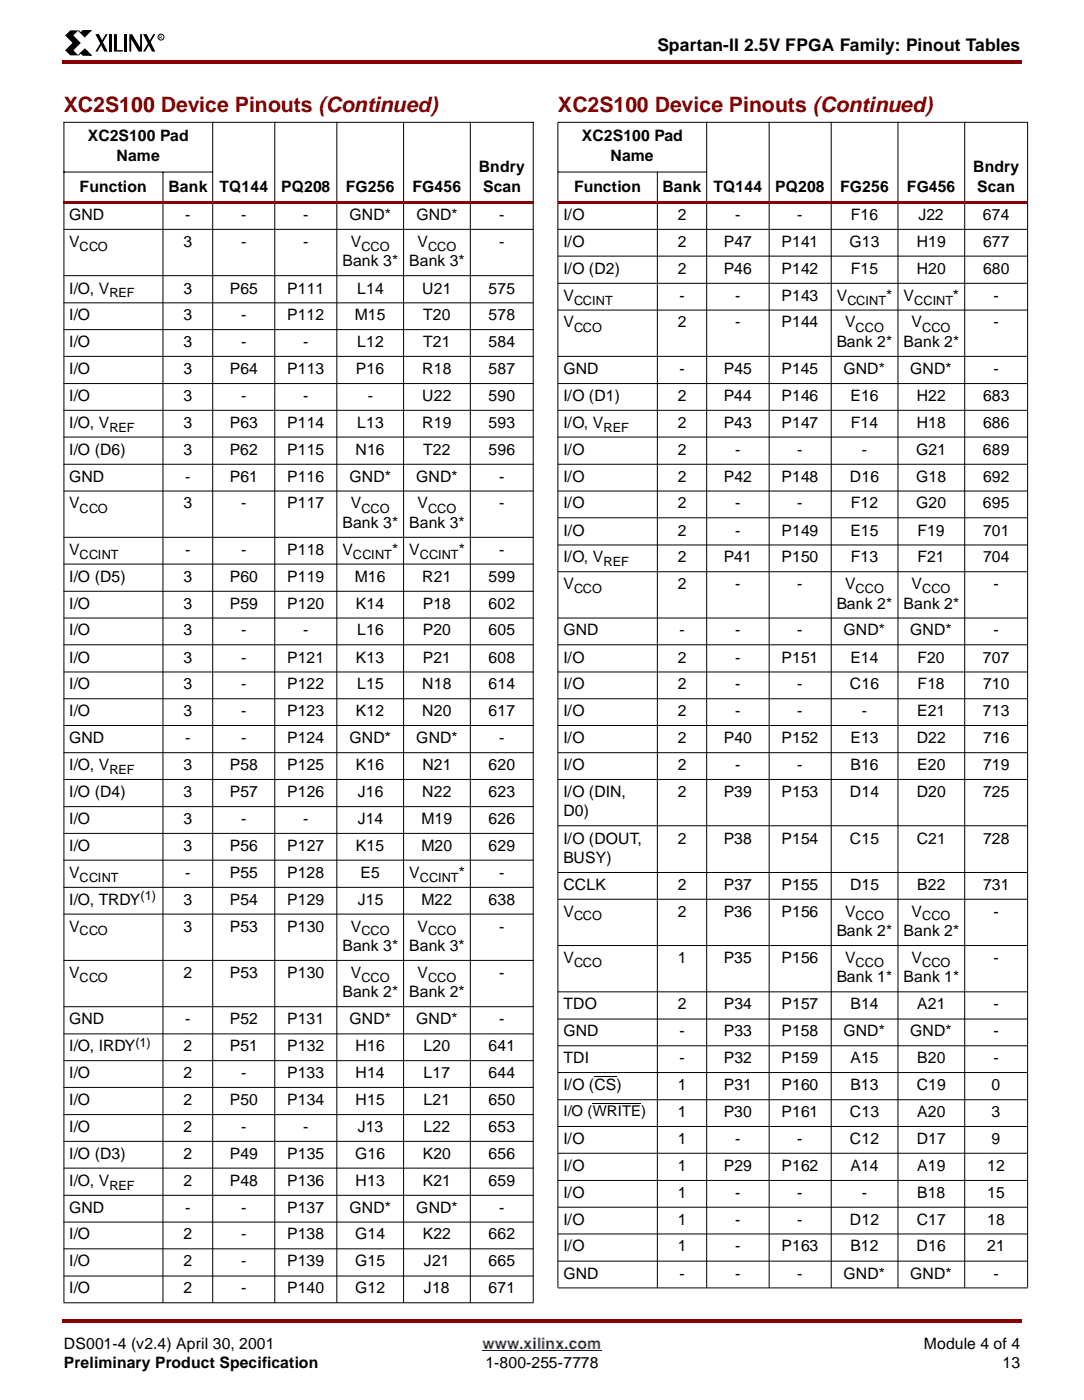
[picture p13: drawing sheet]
<svg xmlns="http://www.w3.org/2000/svg" width="216mm" height="279mm" viewBox="0 0 216 279" stroke-linecap="round" stroke-linejoin="round" font-family="sans-serif">
<defs><g id="words">
<g font-size="4.2" fill="#850000">
<text x="12.7" y="22.3">XC2S100 Device Pinouts (Continued)</text>
<text x="111.1" y="22.3">XC2S100 Device Pinouts (Continued)</text>
</g>
<text font-size="3.5" x="130.9" y="10.2">Spartan-II 2.5V FPGA Family: Pinout Tables</text>
<g font-size="3.1">
<text x="17.5" y="28.2">XC2S100 Pad</text>
<text x="115.9" y="28.2">XC2S100 Pad</text>
<text x="23.2" y="32.1">Name</text>
<text x="95.4" y="34.3">Bndry</text>
<text x="121.6" y="32.1">Name</text>
<text x="193.8" y="34.3">Bndry</text>
<text x="15.9" y="38.2">Function</text>
<text x="33.6" y="38.2">Bank</text>
<text x="43.7" y="38.2">TQ144</text>
<text x="56" y="38.2">PQ208</text>
<text x="68.9" y="38.2">FG256</text>
<text x="82.2" y="38.2">FG456</text>
<text x="96.2" y="38.2">Scan</text>
<text x="114.3" y="38.2">Function</text>
<text x="131.9" y="38.2">Bank</text>
<text x="142.1" y="38.2">TQ144</text>
<text x="154.4" y="38.2">PQ208</text>
<text x="167.3" y="38.2">FG256</text>
<text x="180.6" y="38.2">FG456</text>
<text x="194.6" y="38.2">Scan</text>
<text x="13.7" y="43.9">GND</text>
<text x="36.9" y="43.9">-</text>
<text x="48" y="43.9">-</text>
<text x="60.4" y="43.9">-</text>
<text x="69.6" y="43.9">GND*</text>
<text x="82.9" y="43.9">GND*</text>
<text x="99.4" y="43.9">-</text>
<text x="112.2" y="43.9">I/O</text>
<text x="135" y="43.9">2</text>
<text x="146.4" y="43.9">-</text>
<text x="158.8" y="43.9">-</text>
<text x="169.4" y="43.9">F16</text>
<text x="182.9" y="43.9">J22</text>
<text x="195.8" y="43.9">674</text>
<text x="13.7" y="49.2">V</text>
<text x="36.5" y="49.2">3</text>
<text x="48" y="49.2">-</text>
<text x="60.4" y="49.2">-</text>
<text x="68.2" y="53.1">Bank 3*</text>
<text x="69.9" y="49.2">V</text>
<text x="81.5" y="53.1">Bank 3*</text>
<text x="83.2" y="49.2">V</text>
<text x="99.4" y="49.2">-</text>
<text x="112.2" y="49.2">I/O</text>
<text x="135" y="49.2">2</text>
<text x="144.1" y="49.2">P47</text>
<text x="155.7" y="49.2">P141</text>
<text x="169.2" y="49.2">G13</text>
<text x="182.6" y="49.2">H19</text>
<text x="195.8" y="49.2">677</text>
<text x="13.7" y="58.5">I/O, V</text>
<text x="36.5" y="58.5">3</text>
<text x="45.8" y="58.5">P65</text>
<text x="57.2" y="58.5">P111</text>
<text x="71.2" y="58.5">L14</text>
<text x="84.1" y="58.5">U21</text>
<text x="97.3" y="58.5">575</text>
<text x="112.2" y="54.6">I/O (D2)</text>
<text x="112.2" y="59.9">V</text>
<text x="135" y="54.6">2</text>
<text x="135.3" y="59.9">-</text>
<text x="144.1" y="54.6">P46</text>
<text x="146.4" y="59.9">-</text>
<text x="155.6" y="54.6">P142</text>
<text x="155.6" y="59.9">P143</text>
<text x="166.7" y="59.9">V</text>
<text x="169.5" y="54.6">F15</text>
<text x="176.5" y="59.9">*</text>
<text x="179.9" y="59.9">V</text>
<text x="182.6" y="54.6">H20</text>
<text x="189.8" y="59.9">*</text>
<text x="195.8" y="54.6">680</text>
<text x="197.9" y="59.9">-</text>
<text x="13.7" y="63.8">I/O</text>
<text x="36.5" y="63.8">3</text>
<text x="48" y="63.8">-</text>
<text x="57.2" y="63.8">P112</text>
<text x="70.6" y="63.8">M15</text>
<text x="84.3" y="63.8">T20</text>
<text x="97.3" y="63.8">578</text>
<text x="112.2" y="65.3">V</text>
<text x="135" y="65.3">2</text>
<text x="146.4" y="65.3">-</text>
<text x="155.6" y="65.3">P144</text>
<text x="168.3" y="65.3">V</text>
<text x="181.6" y="65.3">V</text>
<text x="197.9" y="65.3">-</text>
<text x="13.7" y="69.2">I/O</text>
<text x="36.5" y="69.2">3</text>
<text x="48" y="69.2">-</text>
<text x="60.4" y="69.2">-</text>
<text x="71.2" y="69.2">L12</text>
<text x="84.3" y="69.2">T21</text>
<text x="97.3" y="69.2">584</text>
<text x="166.7" y="69.2">Bank 2*</text>
<text x="179.9" y="69.2">Bank 2*</text>
<text x="13.7" y="74.6">I/O</text>
<text x="36.5" y="74.6">3</text>
<text x="45.8" y="74.6">P64</text>
<text x="57.2" y="74.6">P113</text>
<text x="70.9" y="74.6">P16</text>
<text x="84.1" y="74.6">R18</text>
<text x="97.3" y="74.6">587</text>
<text x="112.2" y="74.6">GND</text>
<text x="135.3" y="74.6">-</text>
<text x="144.1" y="74.6">P45</text>
<text x="155.6" y="74.6">P145</text>
<text x="168" y="74.6">GND*</text>
<text x="181.3" y="74.6">GND*</text>
<text x="197.9" y="74.6">-</text>
<text x="13.7" y="79.9">I/O</text>
<text x="36.5" y="79.9">3</text>
<text x="48" y="79.9">-</text>
<text x="60.4" y="79.9">-</text>
<text x="73.3" y="79.9">-</text>
<text x="84.1" y="79.9">U22</text>
<text x="97.3" y="79.9">590</text>
<text x="112.2" y="79.9">I/O (D1)</text>
<text x="135" y="79.9">2</text>
<text x="144.1" y="79.9">P44</text>
<text x="155.6" y="79.9">P146</text>
<text x="169.4" y="79.9">E16</text>
<text x="182.6" y="79.9">H22</text>
<text x="195.8" y="79.9">683</text>
<text x="13.7" y="85.3">I/O, V</text>
<text x="36.5" y="85.3">3</text>
<text x="45.8" y="85.3">P63</text>
<text x="57.2" y="85.3">P114</text>
<text x="71.2" y="85.3">L13</text>
<text x="84.1" y="85.3">R19</text>
<text x="97.3" y="85.3">593</text>
<text x="112.2" y="85.3">I/O, V</text>
<text x="135" y="85.3">2</text>
<text x="144.1" y="85.3">P43</text>
<text x="155.6" y="85.3">P147</text>
<text x="169.5" y="85.3">F14</text>
<text x="182.6" y="85.3">H18</text>
<text x="195.8" y="85.3">686</text>
<text x="13.7" y="90.7">I/O (D6)</text>
<text x="36.5" y="90.7">3</text>
<text x="45.8" y="90.7">P62</text>
<text x="57.2" y="90.7">P115</text>
<text x="70.8" y="90.7">N16</text>
<text x="84.3" y="90.7">T22</text>
<text x="97.3" y="90.7">596</text>
<text x="112.2" y="90.7">I/O</text>
<text x="135" y="90.7">2</text>
<text x="146.4" y="90.7">-</text>
<text x="158.8" y="90.7">-</text>
<text x="171.7" y="90.7">-</text>
<text x="182.5" y="90.7">G21</text>
<text x="195.8" y="90.7">689</text>
<text x="13.7" y="96">GND</text>
<text x="13.7" y="101.3">V</text>
<text x="36.5" y="101.3">3</text>
<text x="36.9" y="96">-</text>
<text x="45.8" y="96">P61</text>
<text x="48" y="101.3">-</text>
<text x="57.2" y="96">P116</text>
<text x="57.2" y="101.3">P117</text>
<text x="69.6" y="96">GND*</text>
<text x="69.9" y="101.3">V</text>
<text x="82.9" y="96">GND*</text>
<text x="83.2" y="101.3">V</text>
<text x="99.4" y="101.3">-</text>
<text x="99.4" y="96">-</text>
<text x="112.2" y="96">I/O</text>
<text x="112.2" y="101.3">I/O</text>
<text x="135" y="96">2</text>
<text x="135" y="101.3">2</text>
<text x="144.1" y="96">P42</text>
<text x="146.4" y="101.3">-</text>
<text x="155.7" y="96">P148</text>
<text x="158.8" y="101.3">-</text>
<text x="169.3" y="96">D16</text>
<text x="169.4" y="101.3">F12</text>
<text x="182.5" y="101.3">G20</text>
<text x="182.5" y="96">G18</text>
<text x="195.8" y="101.3">695</text>
<text x="195.8" y="96">692</text>
<text x="68.2" y="105.2">Bank 3*</text>
<text x="81.5" y="105.2">Bank 3*</text>
<text x="112.2" y="106.8">I/O</text>
<text x="135" y="106.8">2</text>
<text x="146.4" y="106.8">-</text>
<text x="155.7" y="106.8">P149</text>
<text x="169.4" y="106.8">E15</text>
<text x="182.7" y="106.8">F19</text>
<text x="195.8" y="106.8">701</text>
<text x="13.7" y="110.6">V</text>
<text x="36.9" y="110.6">-</text>
<text x="48" y="110.6">-</text>
<text x="57.2" y="110.6">P118</text>
<text x="68.2" y="110.6">V</text>
<text x="78.1" y="110.6">* V</text>
<text x="91.4" y="110.6">*</text>
<text x="99.4" y="110.6">-</text>
<text x="112.2" y="112.1">I/O, V</text>
<text x="135" y="112.1">2</text>
<text x="144.1" y="112.1">P41</text>
<text x="155.6" y="112.1">P150</text>
<text x="169.5" y="112.1">F13</text>
<text x="182.7" y="112.1">F21</text>
<text x="195.8" y="112.1">704</text>
<text x="13.7" y="116">I/O (D5)</text>
<text x="36.5" y="116">3</text>
<text x="45.8" y="116">P60</text>
<text x="57.2" y="116">P119</text>
<text x="70.7" y="116">M16</text>
<text x="84.1" y="116">R21</text>
<text x="97.3" y="116">599</text>
<text x="112.2" y="117.4">V</text>
<text x="135" y="117.4">2</text>
<text x="146.4" y="117.4">-</text>
<text x="158.8" y="117.4">-</text>
<text x="168.3" y="117.4">V</text>
<text x="181.6" y="117.4">V</text>
<text x="197.9" y="117.4">-</text>
<text x="13.7" y="121.3">I/O</text>
<text x="36.5" y="121.3">3</text>
<text x="45.8" y="121.3">P59</text>
<text x="57.2" y="121.3">P120</text>
<text x="70.9" y="121.3">K14</text>
<text x="84.2" y="121.3">P18</text>
<text x="97.3" y="121.3">602</text>
<text x="166.7" y="121.3">Bank 2*</text>
<text x="179.9" y="121.3">Bank 2*</text>
<text x="13.7" y="126.7">I/O</text>
<text x="36.5" y="126.7">3</text>
<text x="48" y="126.7">-</text>
<text x="60.4" y="126.7">-</text>
<text x="71.1" y="126.7">L16</text>
<text x="84.2" y="126.7">P20</text>
<text x="97.3" y="126.7">605</text>
<text x="112.2" y="126.7">GND</text>
<text x="135.3" y="126.7">-</text>
<text x="146.4" y="126.7">-</text>
<text x="158.8" y="126.7">-</text>
<text x="168" y="126.7">GND*</text>
<text x="181.3" y="126.7">GND*</text>
<text x="197.9" y="126.7">-</text>
<text x="13.7" y="132.1">I/O</text>
<text x="13.7" y="137.4">I/O</text>
<text x="36.5" y="132.1">3</text>
<text x="36.5" y="137.4">3</text>
<text x="48" y="132.1">-</text>
<text x="48" y="137.4">-</text>
<text x="57.2" y="137.4">P122</text>
<text x="57.2" y="132.1">P121</text>
<text x="70.9" y="132.1">K13</text>
<text x="71.1" y="137.4">L15</text>
<text x="84.1" y="137.4">N18</text>
<text x="84.2" y="132.1">P21</text>
<text x="97.3" y="132.1">608</text>
<text x="97.3" y="137.4">614</text>
<text x="112.2" y="132.1">I/O</text>
<text x="112.2" y="137.4">I/O</text>
<text x="135" y="132.1">2</text>
<text x="135" y="137.4">2</text>
<text x="146.4" y="132.1">-</text>
<text x="146.4" y="137.4">-</text>
<text x="155.6" y="132.1">P151</text>
<text x="158.8" y="137.4">-</text>
<text x="169.3" y="137.4">C16</text>
<text x="169.4" y="132.1">E14</text>
<text x="182.7" y="132.1">F20</text>
<text x="182.7" y="137.4">F18</text>
<text x="195.8" y="132.1">707</text>
<text x="195.8" y="137.4">710</text>
<text x="13.7" y="142.7">I/O</text>
<text x="36.5" y="142.7">3</text>
<text x="48" y="142.7">-</text>
<text x="57.2" y="142.7">P123</text>
<text x="70.9" y="142.7">K12</text>
<text x="84.1" y="142.7">N20</text>
<text x="97.3" y="142.7">617</text>
<text x="112.2" y="142.7">I/O</text>
<text x="135" y="142.7">2</text>
<text x="146.4" y="142.7">-</text>
<text x="158.8" y="142.7">-</text>
<text x="171.7" y="142.7">-</text>
<text x="182.7" y="142.7">E21</text>
<text x="195.8" y="142.7">713</text>
<text x="13.7" y="148.2">GND</text>
<text x="36.9" y="148.2">-</text>
<text x="48" y="148.2">-</text>
<text x="57.2" y="148.2">P124</text>
<text x="69.6" y="148.2">GND*</text>
<text x="82.9" y="148.2">GND*</text>
<text x="99.4" y="148.2">-</text>
<text x="112.2" y="148.2">I/O</text>
<text x="135" y="148.2">2</text>
<text x="144.1" y="148.2">P40</text>
<text x="155.7" y="148.2">P152</text>
<text x="169.4" y="148.2">E13</text>
<text x="182.6" y="148.2">D22</text>
<text x="195.8" y="148.2">716</text>
<text x="13.7" y="153.5">I/O, V</text>
<text x="36.5" y="153.5">3</text>
<text x="45.8" y="153.5">P58</text>
<text x="57.2" y="153.5">P125</text>
<text x="70.9" y="153.5">K16</text>
<text x="84.1" y="153.5">N21</text>
<text x="97.3" y="153.5">620</text>
<text x="112.2" y="153.5">I/O</text>
<text x="135" y="153.5">2</text>
<text x="146.4" y="153.5">-</text>
<text x="158.8" y="153.5">-</text>
<text x="169.4" y="153.5">B16</text>
<text x="182.7" y="153.5">E20</text>
<text x="195.8" y="153.5">719</text>
<text x="13.7" y="158.8">I/O (D4)</text>
<text x="36.5" y="158.8">3</text>
<text x="45.8" y="158.8">P57</text>
<text x="57.2" y="158.8">P126</text>
<text x="71.2" y="158.8">J16</text>
<text x="84.1" y="158.8">N22</text>
<text x="97.3" y="158.8">623</text>
<text x="112.2" y="158.8">I/O (DIN,</text>
<text x="135" y="158.8">2</text>
<text x="144.1" y="158.8">P39</text>
<text x="155.6" y="158.8">P153</text>
<text x="169.3" y="158.8">D14</text>
<text x="182.6" y="158.8">D20</text>
<text x="195.8" y="158.8">725</text>
<text x="13.7" y="164.2">I/O</text>
<text x="36.5" y="164.2">3</text>
<text x="48" y="164.2">-</text>
<text x="60.4" y="164.2">-</text>
<text x="71.2" y="164.2">J14</text>
<text x="83.9" y="164.2">M19</text>
<text x="97.3" y="164.2">626</text>
<text x="112.2" y="162.7">D0)</text>
<text x="13.7" y="169.6">I/O</text>
<text x="36.5" y="169.6">3</text>
<text x="45.8" y="169.6">P56</text>
<text x="57.2" y="169.6">P127</text>
<text x="70.9" y="169.6">K15</text>
<text x="83.9" y="169.6">M20</text>
<text x="97.3" y="169.6">629</text>
<text x="112.2" y="168.1">I/O (DOUT,</text>
<text x="112.2" y="172">BUSY)</text>
<text x="135" y="168.1">2</text>
<text x="144.1" y="168.1">P38</text>
<text x="155.6" y="168.1">P154</text>
<text x="169.3" y="168.1">C15</text>
<text x="182.6" y="168.1">C21</text>
<text x="195.8" y="168.1">728</text>
<text x="13.7" y="174.9">V</text>
<text x="36.9" y="174.9">-</text>
<text x="45.8" y="174.9">P55</text>
<text x="57.2" y="174.9">P128</text>
<text x="71.8" y="174.9">E5</text>
<text x="81.5" y="174.9">V</text>
<text x="91.4" y="174.9">*</text>
<text x="99.4" y="174.9">-</text>
<text x="112.2" y="177.4">CCLK</text>
<text x="135" y="177.4">2</text>
<text x="144.1" y="177.4">P37</text>
<text x="155.7" y="177.4">P155</text>
<text x="169.3" y="177.4">D15</text>
<text x="182.7" y="177.4">B22</text>
<text x="195.8" y="177.4">731</text>
<text x="13.7" y="185.7">V</text>
<text x="13.7" y="180.3">I/O, TRDY</text>
<text x="36.5" y="180.3">3</text>
<text x="36.5" y="185.7">3</text>
<text x="45.8" y="180.3">P54</text>
<text x="45.8" y="185.7">P53</text>
<text x="57.2" y="185.7">P130</text>
<text x="57.2" y="180.3">P129</text>
<text x="69.9" y="185.7">V</text>
<text x="71.2" y="180.3">J15</text>
<text x="83.2" y="185.7">V</text>
<text x="83.9" y="180.3">M22</text>
<text x="97.3" y="180.3">638</text>
<text x="99.4" y="185.7">-</text>
<text x="112.2" y="182.7">V</text>
<text x="135" y="182.7">2</text>
<text x="144.1" y="182.7">P36</text>
<text x="155.6" y="182.7">P156</text>
<text x="168.3" y="182.7">V</text>
<text x="181.6" y="182.7">V</text>
<text x="197.9" y="182.7">-</text>
<text x="68.2" y="189.6">Bank 3*</text>
<text x="81.5" y="189.6">Bank 3*</text>
<text x="112.2" y="191.9">V</text>
<text x="135" y="191.9">1</text>
<text x="144.1" y="191.9">P35</text>
<text x="155.6" y="191.9">P156</text>
<text x="166.7" y="186.6">Bank 2*</text>
<text x="168.3" y="191.9">V</text>
<text x="179.9" y="186.6">Bank 2*</text>
<text x="181.6" y="191.9">V</text>
<text x="197.9" y="191.9">-</text>
<text x="13.7" y="194.9">V</text>
<text x="36.5" y="194.9">2</text>
<text x="45.8" y="194.9">P53</text>
<text x="57.2" y="194.9">P130</text>
<text x="69.9" y="194.9">V</text>
<text x="83.2" y="194.9">V</text>
<text x="99.4" y="194.9">-</text>
<text x="166.7" y="195.8">Bank 1*</text>
<text x="179.9" y="195.8">Bank 1*</text>
<text x="68.2" y="198.8">Bank 2*</text>
<text x="81.5" y="198.8">Bank 2*</text>
<text x="112.2" y="201.2">TDO</text>
<text x="135" y="201.2">2</text>
<text x="144.1" y="201.2">P34</text>
<text x="155.7" y="201.2">P157</text>
<text x="169.4" y="201.2">B14</text>
<text x="182.7" y="201.2">A21</text>
<text x="197.9" y="201.2">-</text>
<text x="13.7" y="204.1">GND</text>
<text x="13.7" y="209.5">I/O, IRDY</text>
<text x="36.5" y="209.5">2</text>
<text x="36.9" y="204.1">-</text>
<text x="45.8" y="209.5">P51</text>
<text x="45.8" y="204.1">P52</text>
<text x="57.2" y="209.5">P132</text>
<text x="57.2" y="204.1">P131</text>
<text x="69.6" y="204.1">GND*</text>
<text x="70.8" y="209.5">H16</text>
<text x="82.9" y="204.1">GND*</text>
<text x="84.4" y="209.5">L20</text>
<text x="97.3" y="209.5">641</text>
<text x="99.4" y="204.1">-</text>
<text x="112.2" y="206.6">GND</text>
<text x="135.3" y="206.6">-</text>
<text x="144.1" y="206.6">P33</text>
<text x="155.6" y="206.6">P158</text>
<text x="168" y="206.6">GND*</text>
<text x="181.3" y="206.6">GND*</text>
<text x="197.9" y="206.6">-</text>
<text x="13.7" y="214.9">I/O</text>
<text x="36.5" y="214.9">2</text>
<text x="48" y="214.9">-</text>
<text x="57.2" y="214.9">P133</text>
<text x="70.8" y="214.9">H14</text>
<text x="84.4" y="214.9">L17</text>
<text x="97.3" y="214.9">644</text>
<text x="112.2" y="211.9">TDI</text>
<text x="135.3" y="211.9">-</text>
<text x="144.1" y="211.9">P32</text>
<text x="155.7" y="211.9">P159</text>
<text x="169.4" y="211.9">A15</text>
<text x="182.7" y="211.9">B20</text>
<text x="197.9" y="211.9">-</text>
<text x="13.7" y="220.2">I/O</text>
<text x="36.5" y="220.2">2</text>
<text x="45.8" y="220.2">P50</text>
<text x="57.2" y="220.2">P134</text>
<text x="70.8" y="220.2">H15</text>
<text x="84.4" y="220.2">L21</text>
<text x="97.3" y="220.2">650</text>
<text x="112.2" y="217.3">I/O (CS)</text>
<text x="135" y="217.3">1</text>
<text x="144.1" y="217.3">P31</text>
<text x="155.7" y="217.3">P160</text>
<text x="169.4" y="217.3">B13</text>
<text x="182.6" y="217.3">C19</text>
<text x="197.5" y="217.3">0</text>
<text x="13.7" y="225.6">I/O</text>
<text x="36.5" y="225.6">2</text>
<text x="48" y="225.6">-</text>
<text x="60.4" y="225.6">-</text>
<text x="71.2" y="225.6">J13</text>
<text x="84.4" y="225.6">L22</text>
<text x="97.3" y="225.6">653</text>
<text x="135" y="222.7">1</text>
<text x="144.1" y="222.7">P30</text>
<text x="155.6" y="222.7">P161</text>
<text x="169.3" y="222.7">C13</text>
<text x="182.7" y="222.7">A20</text>
<text x="197.5" y="222.7">3</text>
<text x="13.7" y="231">I/O (D3)</text>
<text x="36.5" y="231">2</text>
<text x="45.8" y="231">P49</text>
<text x="57.2" y="231">P135</text>
<text x="70.7" y="231">G16</text>
<text x="84.2" y="231">K20</text>
<text x="97.3" y="231">656</text>
<text x="112.2" y="228">I/O</text>
<text x="112.2" y="233.3">I/O</text>
<text x="135" y="228">1</text>
<text x="135" y="233.3">1</text>
<text x="144.1" y="233.3">P29</text>
<text x="146.4" y="228">-</text>
<text x="155.7" y="233.3">P162</text>
<text x="158.8" y="228">-</text>
<text x="169.3" y="228">C12</text>
<text x="169.4" y="233.3">A14</text>
<text x="182.6" y="228">D17</text>
<text x="182.7" y="233.3">A19</text>
<text x="196.6" y="233.3">12</text>
<text x="197.5" y="228">9</text>
<text x="13.7" y="236.3">I/O, V</text>
<text x="36.5" y="236.3">2</text>
<text x="45.8" y="236.3">P48</text>
<text x="57.2" y="236.3">P136</text>
<text x="70.8" y="236.3">H13</text>
<text x="84.2" y="236.3">K21</text>
<text x="97.3" y="236.3">659</text>
<text x="112.2" y="238.8">I/O</text>
<text x="135" y="238.8">1</text>
<text x="146.4" y="238.8">-</text>
<text x="158.8" y="238.8">-</text>
<text x="171.7" y="238.8">-</text>
<text x="182.7" y="238.8">B18</text>
<text x="196.6" y="238.8">15</text>
<text x="13.7" y="241.7">GND</text>
<text x="36.9" y="241.7">-</text>
<text x="48" y="241.7">-</text>
<text x="57.2" y="241.7">P137</text>
<text x="69.6" y="241.7">GND*</text>
<text x="82.9" y="241.7">GND*</text>
<text x="99.4" y="241.7">-</text>
<text x="112.2" y="244.1">I/O</text>
<text x="135" y="244.1">1</text>
<text x="146.4" y="244.1">-</text>
<text x="158.8" y="244.1">-</text>
<text x="169.3" y="244.1">D12</text>
<text x="182.6" y="244.1">C17</text>
<text x="196.6" y="244.1">18</text>
<text x="13.7" y="247.1">I/O</text>
<text x="36.5" y="247.1">2</text>
<text x="48" y="247.1">-</text>
<text x="57.2" y="247.1">P138</text>
<text x="70.7" y="247.1">G14</text>
<text x="84.2" y="247.1">K22</text>
<text x="97.3" y="247.1">662</text>
<text x="112.2" y="249.4">I/O</text>
<text x="135" y="249.4">1</text>
<text x="146.4" y="249.4">-</text>
<text x="155.6" y="249.4">P163</text>
<text x="169.4" y="249.4">B12</text>
<text x="182.6" y="249.4">D16</text>
<text x="196.6" y="249.4">21</text>
<text x="13.7" y="252.4">I/O</text>
<text x="13.7" y="257.8">I/O</text>
<text x="36.5" y="252.4">2</text>
<text x="36.5" y="257.8">2</text>
<text x="48" y="252.4">-</text>
<text x="48" y="257.8">-</text>
<text x="57.2" y="252.4">P139</text>
<text x="57.2" y="257.8">P140</text>
<text x="70.7" y="252.4">G15</text>
<text x="70.7" y="257.8">G12</text>
<text x="84.4" y="252.4">J21</text>
<text x="84.4" y="257.8">J18</text>
<text x="97.3" y="252.4">665</text>
<text x="97.3" y="257.8">671</text>
<text x="112.2" y="254.8">GND</text>
<text x="135.3" y="254.8">-</text>
<text x="146.4" y="254.8">-</text>
<text x="158.8" y="254.8">-</text>
<text x="168" y="254.8">GND*</text>
<text x="181.3" y="254.8">GND*</text>
<text x="197.9" y="254.8">-</text>
<text x="12.7" y="268.8">DS001-4 (v2.4) April 30, 2001</text>
<text x="184" y="268.8">Module 4 of 4</text>
<text x="12.7" y="272.7">Preliminary Product Specification</text>
<text x="96.7" y="272.7">1-800-255-7778</text>
<text x="199.7" y="272.7">13</text>
</g>
<text font-size="3.1" fill="#00f" x="96.1" y="268.8">www.xilinx.com</text>
<text font-size="3" x="112.2" y="222.5">I/O (WRITE)</text>
<g font-size="2.5">
<text x="15.9" y="50">CCO</text>
<text x="72" y="50">CCO</text>
<text x="85.3" y="50">CCO</text>
<text x="21.8" y="59.3">REF</text>
<text x="114.3" y="60.7">CCINT</text>
<text x="168.8" y="60.7">CCINT</text>
<text x="182.1" y="60.7">CCINT</text>
<text x="114.3" y="66.1">CCO</text>
<text x="170.4" y="66.1">CCO</text>
<text x="183.7" y="66.1">CCO</text>
<text x="21.8" y="86.1">REF</text>
<text x="120.2" y="86.1">REF</text>
<text x="15.9" y="102.2">CCO</text>
<text x="72" y="102.2">CCO</text>
<text x="85.3" y="102.2">CCO</text>
<text x="15.9" y="111.4">CCINT</text>
<text x="70.3" y="111.4">CCINT</text>
<text x="83.6" y="111.4">CCINT</text>
<text x="120.2" y="112.9">REF</text>
<text x="114.3" y="118.3">CCO</text>
<text x="170.4" y="118.3">CCO</text>
<text x="183.7" y="118.3">CCO</text>
<text x="21.8" y="154.3">REF</text>
<text x="15.9" y="175.8">CCINT</text>
<text x="28" y="179.4">(1)</text>
<text x="83.6" y="175.8">CCINT</text>
<text x="114.3" y="183.5">CCO</text>
<text x="170.4" y="183.5">CCO</text>
<text x="183.7" y="183.5">CCO</text>
<text x="15.9" y="186.4">CCO</text>
<text x="72" y="186.4">CCO</text>
<text x="85.3" y="186.4">CCO</text>
<text x="15.9" y="195.7">CCO</text>
<text x="72" y="195.7">CCO</text>
<text x="85.3" y="195.7">CCO</text>
<text x="114.3" y="192.8">CCO</text>
<text x="170.4" y="192.8">CCO</text>
<text x="183.7" y="192.8">CCO</text>
<text x="27" y="208.6">(1)</text>
<text x="21.8" y="237.1">REF</text>
</g>
<text font-size=".9" x="31.7" y="7.7">R</text>
</g></defs>
<g fill="#850000">
<path d="M12.4 12h.3v.7h-.3z"/>
<path d="M203.2 12h.4v.7h-.4z"/>
<path d="M12.7 12h190.5v.7h-190.5z"/>
</g>
<path d="M12.7 266.7h190.4v7.6h-190.4z" fill="#fff"/>
<path d="M96.1 269.2h23.7" fill="none" stroke="#00f" stroke-width=".2"/>
<g fill="#850000">
<path d="M12.4 262.9h.3v.7h-.3z"/>
<path d="M203.2 262.9h.4v.7h-.4z"/>
<path d="M12.7 262.9h190.5v.7h-190.5z"/>
</g>
<path d="M12.7 6h20v5.2h-20z" fill="#fff"/>
<path d="M13 7.1l1-1h1.6l-1 1 1.5 1.5-1.5 1.4 1 1h-1.6l-1-1 1.4-1.5zM19 6.8h.7l1.7 3.5h-.6zM21 6.8h.4l-2 3.5h-.4zM21.6 6.8h.6v3.5h-.6zM22.7 6.8h.6v3.2h1.2v.3h-1.8zM24.8 6.8h.5v3.5h-.5zM25.8 6.8h.5l1.6 2.7v-2.7h.4v3.5h-.7l-1.5-2.5v2.5h-.3zM28.5 6.8h.7l1.7 3.5h-.6zM30.5 6.8h.4l-2 3.5h-.4z" fill="#000"/>
<path d="M15.6 6.1l.5 .4 .4-.4h1.6l-1.2 1.2zM16.1 10.6l-.5 .4 1.3-1.3 1.3 1.3h-1.7z" fill="#000" stroke="#000" stroke-width=".2"/>
<g fill="none" stroke="#000" stroke-width=".2">
<path d="M12.6 24.4h93.7M12.6 34.3h29.8M12.7 24.4v235.2M32.5 34.3v225.4M42.4 24.3v235.4M54.7 24.3v235.4M67.1 24.3v235.4M80.4 24.3v235.4M93.7 24.3v235.4M106.2 24.4v235.2"/>
<circle cx="32.1" cy="7.4" r=".59"/>
</g>
<path d="M12.6 40.1h93.7v.5h-93.7z" fill="#850000"/>
<g fill="none" stroke="#000" stroke-width=".2">
<path d="M111.1 34.3h29.7M130.9 34.3v222.4M140.7 24.3v232.4M153.2 24.3v232.4M165.6 24.3v232.4M178.8 24.3v232.4M192.1 24.3v232.4M12.6 45.7h93.7M12.6 54.9h93.7M12.6 60.4h93.7M12.6 65.7h93.7M12.6 71h93.7"/>
<path d="M12.6 76.5h93.7M12.6 81.8h93.7M12.6 87.1h93.7M12.6 92.5h93.7M12.6 97.9h93.7M12.6 107.1h93.7M12.6 112.4h93.7M12.6 117.9h93.7M12.6 123.2h93.7M12.6 128.5h93.7M12.6 133.9h93.7M12.6 139.3h93.7"/>
<path d="M12.6 144.6h93.7M12.6 150h93.7M12.6 155.4h93.7M12.6 160.8h93.7M12.6 166.1h93.7M12.6 171.4h93.7M12.6 176.9h93.7M12.6 182.2h93.7M12.6 191.4h93.7M12.6 200.7h93.7M12.6 206.1h93.7M12.6 211.4h93.7"/>
<path d="M12.6 216.7h93.7M118.1 220h9.6M118.4 214.5h4.4M12.6 222.2h93.7M12.6 227.5h93.7M12.6 232.8h93.7M12.6 238.2h93.7M12.6 243.6h93.7M12.6 248.9h93.7M12.6 254.3h93.7M12.6 259.7h93.7M111.1 256.6v-232.2h93.6v232.2"/>
</g>
<path d="M111.1 40.1h93.6v.5h-93.6z" fill="#850000"/>
<g fill="none" stroke="#000" stroke-width=".2">
<path d="M111.1 45.7h93.6M111.1 51.1h93.6M111.1 56.5h93.6M111.1 61.8h93.6M111.1 71h93.6M111.1 76.5h93.6M111.1 81.8h93.6M111.1 87.1h93.6M111.1 92.5h93.6M111.1 97.9h93.6M111.1 103.2h93.6M111.1 108.6h93.6"/>
<path d="M111.1 114h93.6M111.1 123.2h93.6M111.1 128.5h93.6M111.1 133.9h93.6M111.1 139.3h93.6M111.1 144.6h93.6M111.1 150h93.6M111.1 155.4h93.6M111.1 164.6h93.6M111.1 173.9h93.6M111.1 179.2h93.6M111.1 188.5h93.6"/>
<path d="M111.1 197.7h93.6M111.1 203.1h93.6M111.1 208.4h93.6M111.1 213.8h93.6M111.1 219.2h93.6M111.1 224.5h93.6M111.1 229.9h93.6M111.1 235.3h93.6M111.1 240.6h93.6M111.1 246h93.6M111.1 251.4h93.6M111.1 256.7h93.6"/>
</g>
<use href="#words"/>
</svg>
